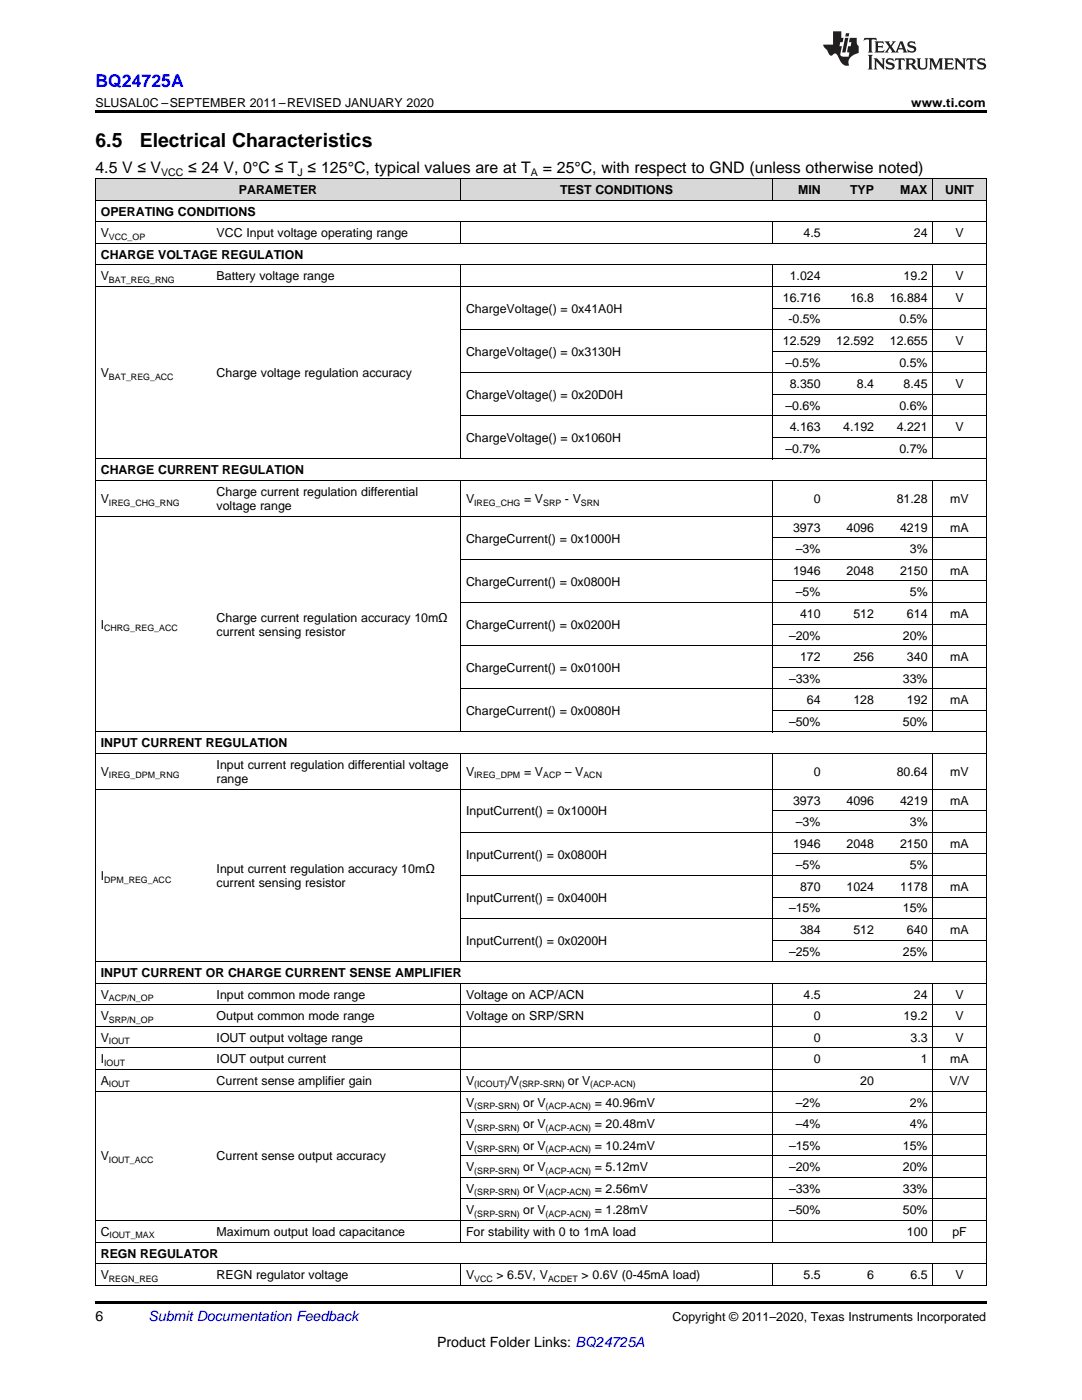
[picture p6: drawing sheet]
<svg xmlns="http://www.w3.org/2000/svg" width="216mm" height="279mm" viewBox="0 0 216 279" stroke-linecap="round" stroke-linejoin="round" font-family="sans-serif">
<defs><g id="words">
<g font-size="3.9">
<text x="19" y="29.3">6.5</text>
<text x="27.9" y="29.3">Electrical Characteristics</text>
</g>
<text font-size="3.5" fill="#00f" x="19" y="17.3">BQ24725A</text>
<g font-size="3.2">
<text x="19" y="34.4">4.5 V ≤ V</text>
<text x="37.5" y="34.4">≤ 24 V, 0°C ≤ T ≤ 125°C, typical values are at T</text>
<text x="108.3" y="34.4">= 25°C, with respect to GND (unless otherwise noted)</text>
</g>
<g font-size="2.8">
<text x="19" y="263.6">6</text>
<text x="87.2" y="268.9">Product Folder Links: BQ24725A</text>
</g>
<text font-size="2.8" fill="#0000c8" x="29.6" y="263.6">Submit Documentation Feedback</text>
<g font-size="2.5">
<text x="19" y="21.4">SLUSAL0C –SEPTEMBER 2011–REVISED JANUARY 2020</text>
<text x="181.8" y="21.4">www.ti.com</text>
<text x="47.7" y="38.7">PARAMETER</text>
<text x="111.8" y="38.7">TEST CONDITIONS</text>
<text x="159.2" y="38.7">MIN</text>
<text x="169.6" y="38.7">TYP</text>
<text x="179.6" y="38.7">MAX</text>
<text x="188.6" y="38.7">UNIT</text>
<text x="20.1" y="43">OPERATING CONDITIONS</text>
<text x="20.1" y="47.3">V</text>
<text x="43.2" y="47.3">VCC Input voltage operating range</text>
<text x="160.3" y="47.3">4.5</text>
<text x="182.4" y="47.3">24</text>
<text x="190.6" y="47.3">V</text>
<text x="20.1" y="51.6">CHARGE VOLTAGE REGULATION</text>
<text x="20.1" y="56">V</text>
<text x="43.2" y="56">Battery voltage range</text>
<text x="157.6" y="56">1.024</text>
<text x="180.3" y="56">19.2</text>
<text x="190.6" y="56">V</text>
<text x="93" y="62.4">ChargeVoltage() = 0x41A0H</text>
<text x="156.2" y="60.3">16.716</text>
<text x="157.3" y="64.6">-0.5%</text>
<text x="169.6" y="60.3">16.8</text>
<text x="177.6" y="60.3">16.884</text>
<text x="179.5" y="64.6">0.5%</text>
<text x="190.6" y="60.3">V</text>
<text x="93" y="71">ChargeVoltage() = 0x3130H</text>
<text x="156.2" y="68.9">12.529</text>
<text x="166.9" y="68.9">12.592</text>
<text x="177.6" y="68.9">12.655</text>
<text x="190.6" y="68.9">V</text>
<text x="20.1" y="75.3">V</text>
<text x="43.2" y="75.3">Charge voltage regulation accuracy</text>
<text x="156.7" y="73.2">–0.5%</text>
<text x="157.6" y="77.5">8.350</text>
<text x="171" y="77.5">8.4</text>
<text x="179.5" y="73.2">0.5%</text>
<text x="180.3" y="77.5">8.45</text>
<text x="190.6" y="77.5">V</text>
<text x="93" y="79.6">ChargeVoltage() = 0x20D0H</text>
<text x="156.7" y="81.8">–0.6%</text>
<text x="179.5" y="81.8">0.6%</text>
<text x="93" y="88.2">ChargeVoltage() = 0x1060H</text>
<text x="157.6" y="86.1">4.163</text>
<text x="168.2" y="86.1">4.192</text>
<text x="178.9" y="86.1">4.221</text>
<text x="190.6" y="86.1">V</text>
<text x="20.1" y="94.7">CHARGE CURRENT REGULATION</text>
<text x="156.7" y="90.4">–0.7%</text>
<text x="179.5" y="90.4">0.7%</text>
<text x="20.1" y="100.4">V</text>
<text x="43.2" y="99">Charge current regulation differential</text>
<text x="43.2" y="101.8">voltage range</text>
<text x="93" y="100.4">V</text>
<text x="104.6" y="100.4">= V</text>
<text x="112.7" y="100.4">- V</text>
<text x="162.4" y="100.4">0</text>
<text x="178.9" y="100.4">81.28</text>
<text x="189.6" y="100.4">mV</text>
<text x="158.3" y="106.1">3973</text>
<text x="168.9" y="106.1">4096</text>
<text x="179.6" y="106.1">4219</text>
<text x="189.6" y="106.1">mA</text>
<text x="93" y="108.3">ChargeCurrent() = 0x1000H</text>
<text x="158.8" y="110.4">–3%</text>
<text x="181.5" y="110.4">3%</text>
<text x="93" y="116.9">ChargeCurrent() = 0x0800H</text>
<text x="158.3" y="114.7">1946</text>
<text x="158.8" y="119">–5%</text>
<text x="168.9" y="114.7">2048</text>
<text x="179.6" y="114.7">2150</text>
<text x="181.5" y="119">5%</text>
<text x="189.6" y="114.7">mA</text>
<text x="20.1" y="125.5">I</text>
<text x="43.2" y="124.1">Charge current regulation accuracy 10mΩ</text>
<text x="93" y="125.5">ChargeCurrent() = 0x0200H</text>
<text x="159.6" y="123.3">410</text>
<text x="170.3" y="123.3">512</text>
<text x="181" y="123.3">614</text>
<text x="189.6" y="123.3">mA</text>
<text x="43.2" y="126.9">current sensing resistor</text>
<text x="157.4" y="127.6">–20%</text>
<text x="159.6" y="131.9">172</text>
<text x="170.3" y="131.9">256</text>
<text x="180.2" y="127.6">20%</text>
<text x="181" y="131.9">340</text>
<text x="189.6" y="131.9">mA</text>
<text x="93" y="134.1">ChargeCurrent() = 0x0100H</text>
<text x="157.4" y="136.2">–33%</text>
<text x="180.2" y="136.2">33%</text>
<text x="93" y="142.7">ChargeCurrent() = 0x0080H</text>
<text x="161" y="140.5">64</text>
<text x="170.3" y="140.5">128</text>
<text x="181" y="140.5">192</text>
<text x="189.6" y="140.5">mA</text>
<text x="20.1" y="149.2">INPUT CURRENT REGULATION</text>
<text x="157.4" y="144.9">–50%</text>
<text x="180.2" y="144.9">50%</text>
<text x="20.1" y="154.9">V</text>
<text x="43.2" y="153.5">Input current regulation differential voltage</text>
<text x="93" y="154.9">V</text>
<text x="104.6" y="154.9">= V</text>
<text x="112.7" y="154.9">– V</text>
<text x="162.4" y="154.9">0</text>
<text x="178.9" y="154.9">80.64</text>
<text x="189.6" y="154.9">mV</text>
<text x="43.2" y="156.3">range</text>
<text x="158.3" y="160.6">3973</text>
<text x="168.9" y="160.6">4096</text>
<text x="179.6" y="160.6">4219</text>
<text x="189.6" y="160.6">mA</text>
<text x="93" y="162.7">InputCurrent() = 0x1000H</text>
<text x="158.8" y="164.9">–3%</text>
<text x="181.5" y="164.9">3%</text>
<text x="93" y="171.3">InputCurrent() = 0x0800H</text>
<text x="158.3" y="169.2">1946</text>
<text x="158.8" y="173.5">–5%</text>
<text x="168.9" y="169.2">2048</text>
<text x="179.6" y="169.2">2150</text>
<text x="181.5" y="173.5">5%</text>
<text x="189.6" y="169.2">mA</text>
<text x="20.1" y="175.6">I</text>
<text x="43.2" y="174.2">Input current regulation accuracy 10mΩ</text>
<text x="43.2" y="177.1">current sensing resistor</text>
<text x="93" y="180">InputCurrent() = 0x0400H</text>
<text x="159.6" y="177.8">870</text>
<text x="168.9" y="177.8">1024</text>
<text x="179.6" y="177.8">1178</text>
<text x="189.6" y="177.8">mA</text>
<text x="157.4" y="182.1">–15%</text>
<text x="180.2" y="182.1">15%</text>
<text x="93" y="188.6">InputCurrent() = 0x0200H</text>
<text x="157.4" y="190.7">–25%</text>
<text x="159.6" y="186.4">384</text>
<text x="170.3" y="186.4">512</text>
<text x="180.2" y="190.7">25%</text>
<text x="181" y="186.4">640</text>
<text x="189.6" y="186.4">mA</text>
<text x="20.1" y="195">INPUT CURRENT OR CHARGE CURRENT SENSE AMPLIFIER</text>
<text x="20.1" y="199.3">V</text>
<text x="20.1" y="203.6">V</text>
<text x="43.2" y="199.3">Input common mode range</text>
<text x="43.2" y="203.6">Output common mode range</text>
<text x="93" y="199.3">Voltage on ACP/ACN</text>
<text x="93" y="203.6">Voltage on SRP/SRN</text>
<text x="160.3" y="199.3">4.5</text>
<text x="162.4" y="203.6">0</text>
<text x="180.3" y="203.6">19.2</text>
<text x="182.4" y="199.3">24</text>
<text x="190.6" y="199.3">V</text>
<text x="190.6" y="203.6">V</text>
<text x="20.1" y="207.9">V</text>
<text x="43.2" y="207.9">IOUT output voltage range</text>
<text x="162.4" y="207.9">0</text>
<text x="181.7" y="207.9">3.3</text>
<text x="190.6" y="207.9">V</text>
<text x="20.1" y="212.2">I</text>
<text x="43.2" y="212.2">IOUT output current</text>
<text x="162.4" y="212.2">0</text>
<text x="183.7" y="212.2">1</text>
<text x="189.6" y="212.2">mA</text>
<text x="20.1" y="216.5">A</text>
<text x="43.2" y="216.5">Current sense amplifier gain</text>
<text x="93" y="216.5">V</text>
<text x="93" y="220.8">V</text>
<text x="101.3" y="216.5">/V</text>
<text x="104.4" y="220.8">or V</text>
<text x="113.3" y="216.5">or V</text>
<text x="118.7" y="220.8">= 40.96mV</text>
<text x="158.8" y="220.8">–2%</text>
<text x="171.7" y="216.5">20</text>
<text x="181.5" y="220.8">2%</text>
<text x="189.5" y="216.5">V/V</text>
<text x="93" y="225.1">V</text>
<text x="104.4" y="225.1">or V</text>
<text x="118.7" y="225.1">= 20.48mV</text>
<text x="158.8" y="225.1">–4%</text>
<text x="181.5" y="225.1">4%</text>
<text x="20.1" y="231.6">V</text>
<text x="43.2" y="231.6">Current sense output accuracy</text>
<text x="93" y="229.4">V</text>
<text x="93" y="233.8">V</text>
<text x="104.4" y="229.4">or V</text>
<text x="104.4" y="233.8">or V</text>
<text x="118.7" y="229.4">= 10.24mV</text>
<text x="118.7" y="233.8">= 5.12mV</text>
<text x="157.4" y="229.4">–15%</text>
<text x="157.4" y="233.8">–20%</text>
<text x="180.2" y="229.4">15%</text>
<text x="180.2" y="233.8">20%</text>
<text x="93" y="238.1">V</text>
<text x="104.4" y="238.1">or V</text>
<text x="118.7" y="238.1">= 2.56mV</text>
<text x="157.4" y="238.1">–33%</text>
<text x="180.2" y="238.1">33%</text>
<text x="93" y="242.4">V</text>
<text x="104.4" y="242.4">or V</text>
<text x="118.7" y="242.4">= 1.28mV</text>
<text x="157.4" y="242.4">–50%</text>
<text x="180.2" y="242.4">50%</text>
<text x="20.1" y="246.7">C</text>
<text x="20.1" y="251">REGN REGULATOR</text>
<text x="43.2" y="246.7">Maximum output load capacitance</text>
<text x="93" y="246.7">For stability with 0 to 1mA load</text>
<text x="181" y="246.7">100</text>
<text x="190" y="246.7">pF</text>
<text x="20.1" y="255.3">V</text>
<text x="43.2" y="255.3">REGN regulator voltage</text>
<text x="93" y="255.3">V</text>
<text x="99.1" y="255.3">&gt; 6.5V, V</text>
<text x="116.1" y="255.3">&gt; 0.6V (0-45mA load)</text>
<text x="160.3" y="255.3">5.5</text>
<text x="173" y="255.3">6</text>
<text x="181.7" y="255.3">6.5</text>
<text x="190.6" y="255.3">V</text>
<text x="134.2" y="263.6">Copyright © 2011–2020, Texas Instruments Incorporated</text>
</g>
<g font-size="2.1">
<text x="32.2" y="35.1">VCC</text>
<text x="59.4" y="35.1">J</text>
<text x="105.9" y="35.1">A</text>
</g>
<g font-size="1.8">
<text x="21.7" y="47.8">VCC_OP</text>
<text x="21.7" y="56.4">BAT_REG_RNG</text>
<text x="21.7" y="75.8">BAT_REG_ACC</text>
<text x="21.7" y="100.9">IREG_CHG_RNG</text>
<text x="94.6" y="100.9">IREG_CHG</text>
<text x="108.4" y="100.9">SRP</text>
<text x="115.9" y="100.9">SRN</text>
<text x="20.8" y="126">CHRG_REG_ACC</text>
<text x="21.7" y="155.4">IREG_DPM_RNG</text>
<text x="94.6" y="155.4">IREG_DPM</text>
<text x="108.4" y="155.4">ACP</text>
<text x="116.4" y="155.4">ACN</text>
<text x="20.8" y="176.1">DPM_REG_ACC</text>
<text x="21.7" y="199.8">ACP/N_OP</text>
<text x="21.7" y="204.1">SRP/N_OP</text>
<text x="21.7" y="208.4">IOUT</text>
<text x="20.8" y="212.7">IOUT</text>
<text x="21.7" y="217">IOUT</text>
<text x="94.6" y="217">(ICOUT)</text>
<text x="94.6" y="221.3">(SRP-SRN)</text>
<text x="103.6" y="217">(SRP-SRN)</text>
<text x="108.9" y="221.3">(ACP-ACN)</text>
<text x="117.8" y="217">(ACP-ACN)</text>
<text x="94.6" y="225.6">(SRP-SRN)</text>
<text x="108.9" y="225.6">(ACP-ACN)</text>
<text x="21.7" y="232.1">IOUT_ACC</text>
<text x="94.6" y="229.9">(SRP-SRN)</text>
<text x="108.9" y="229.9">(ACP-ACN)</text>
<text x="94.6" y="234.2">(SRP-SRN)</text>
<text x="94.6" y="238.5">(SRP-SRN)</text>
<text x="108.9" y="234.2">(ACP-ACN)</text>
<text x="108.9" y="238.5">(ACP-ACN)</text>
<text x="94.6" y="242.9">(SRP-SRN)</text>
<text x="108.9" y="242.9">(ACP-ACN)</text>
<text x="21.9" y="247.2">IOUT_MAX</text>
<text x="21.7" y="255.8">REGN_REG</text>
<text x="94.6" y="255.8">VCC</text>
<text x="109.4" y="255.8">ACDET</text>
</g>
</g></defs>
<g fill="#d8d8d8">
<path d="M19 35.7h23.2v4.3h-23.2z"/>
<path d="M42.2 35.7h49.7v4.3h-49.7z"/>
<path d="M91.9 35.7h62.3v4.3h-62.3z"/>
<path d="M154.2 35.7h10.6v4.3h-10.6z"/>
<path d="M164.8 35.7h10.7v4.3h-10.7z"/>
<path d="M175.5 35.7h10.7v4.3h-10.7z"/>
<path d="M186.2 35.7h10.6v4.3h-10.6z"/>
</g>
<path d="M19 22h177.8v.5h-177.8zM19 259.7h177.8v.5h-177.8z" fill="#000"/>
<g fill="none" stroke="#000" stroke-width=".2">
<path d="M19 35.6l177.8 .1v220.8M19 40h177.8M19.1 35.7v220.8M91.9 35.7v4.3M154.1 35.7v4.3M186.1 35.7v4.3M19 57.2h177.8M19 52.9h177.8M19 48.6h177.8M19 44.3h177.8M91.9 44.3v4.3M91.9 52.9v38.8"/>
<path d="M154.1 44.3v4.3M154.1 52.9v38.8M186.1 44.3v4.3M186.1 52.9v38.8M91.9 74.4h104.9M91.9 65.8h104.9M154.2 78.7h42.6M154.2 70.1h42.6M154.2 61.5h42.6M19 95.9h177.8M19 91.6h177.8M91.9 95.9v50.2"/>
<path d="M91.9 83h104.9M154.1 95.9v50.2M154.2 87.3h42.6M186.1 95.9v50.2M19 103h177.8M91.9 111.6h104.9M154.2 115.9h42.6M154.2 107.3h42.6M91.9 137.5h104.9M91.9 128.9h104.9M91.9 120.2h104.9M154.2 133.2h42.6"/>
<path d="M154.2 124.5h42.6M19 157.5h177.8M19 150.4h177.8M19 146.1h177.8M91.9 150.4v41.6M154.1 150.4v41.6M154.2 141.8h42.6M186.1 150.4v41.6M91.9 174.7h104.9M91.9 166.1h104.9M154.2 179h42.6M154.2 170.4h42.6"/>
<path d="M154.2 161.8h42.6M19 196.2h177.8M19 191.9h177.8M91.9 196.3v51.6M91.9 183.3h104.9M154.1 196.3v51.6M154.2 187.6h42.6M186.1 196.3v51.6M19 217.8h177.8M19 213.4h177.8M19 209.1h177.8M19 204.8h177.8"/>
<path d="M19 200.5h177.8M91.9 239.3h104.9M91.9 235h104.9M91.9 230.7h104.9M91.9 226.4h104.9M91.9 222.1h104.9M19 256.5h177.8M19 252.2h177.8M19 247.9h177.8M19 243.6h177.8M91.9 252.2v4.3M154.1 252.2v4.3"/>
<path d="M186.1 252.2v4.3"/>
</g>
<g fill="#231f20">
<path d="M172.5 7.6l-.1 .5 .4-.2h.6v.1v2.1l-.2 .4h.9l-.2-.4v-2.1l.1-.1h.5l.5 .2-.2-.5zM174.5 8.3l.2 .3v1.5l-.2 .4h1.8l.2-.6a1.04 1.04 0 0 1-1.3 .2v-.7h.6l.3 .2v-.6l-.3 .2h-.6v-.6l.8-.1 .4 .3-.2-.5zM176.5 8.3l.9 1.1-.9 1.1h.8l-.2-.2 .4-.7 .5 .7-.2 .2h1.5l-.2-.2 .2-.4h.9l.1 .4-.2 .2h1l-.3-.3-.7-1.9h-.5l-.9 2-.8-1 .9-1h-.8l.1 .3-.4 .5-.3-.6 .1-.2zM179.7 8.6l.4 1h-.7zM181.3 8.4a.63 .63 0 0 0-.2 .7 .63 .63 0 0 0 .6 .4l.6 .2 .1 .2a.75 .75 0 0 1-.7 .4 .75 .75 0 0 1-.6-.5l.1 .7 .1-.1a1.11 1.11 0 0 0 1.5-.6 1.13 1.13 0 0 0-1.2-.8l-.1-.4a1.04 1.04 0 0 1 1.2 .2l-.2-.5-.2 .1-.4-.2zM173.2 10.9l.2 .4v2.2l-.2 .4h1l-.3-.4v-2.2l.3-.4zM174.3 11.6l.3 .4v1.5l-.3 .4h.8l-.2-.4v-1.3l1.5 1.7v-1.9l.2-.4h-.7l.2 .4v.9l-1.1-1.3zM177 11.8a.62 .62 0 0 0-.2 .7 .62 .62 0 0 0 .6 .4l.6 .1 .1 .3a.76 .76 0 0 1-.7 .3 .76 .76 0 0 1-.7-.4l.2 .7 .1-.1a1.11 1.11 0 0 0 1.5-.6 1.13 1.13 0 0 0-1.2-.8l-.1-.4a1.04 1.04 0 0 1 1.2 .2l-.2-.6-.2 .1-.5-.1zM178.7 11.6l-.2 .6a.61 .61 0 0 1 .8-.3v1.6l-.2 .4h.9l-.2-.4v-1.6a.63 .63 0 0 1 .7 .3l-.1-.6zM180.6 11.6l.3 .4v1.5l-.3 .4h1l-.2-.2-.1-.8 .6 .2a.76 .76 0 0 0 1.2 .7l-1-1a.58 .58 0 0 0 .6-.5 .58 .58 0 0 0-.5-.6zM181.4 11.9h.1a.45 .45 0 0 1 .5 .1 .45 .45 0 0 1 .1 .5l-.8 .2zM182.9 11.6l.2 .2a2.17 2.17 0 0 0 .3 1.9 .99 .99 0 0 0 1.6-.6v-1.1l.2-.4h-.7l.2 .2a1.92 1.92 0 0 1-.2 1.8 .6 .6 0 0 1-.9-.5v-1.1l.2-.4zM185.4 11.6l.2 .4v1.5l-.2 .4h.7l-.2-.4v-1.4l.8 1.8 .8-1.8v1.4l-.2 .4h.9l-.2-.4v-1.5l.2-.4h-.8l-.6 1.5-.6-1.5zM188.4 11.6l.2 .4v1.5l-.2 .4h1.8l.1-.6a1.04 1.04 0 0 1-1.2 .1v-.6h.5l.4 .2v-.6l-.4 .2h-.5v-.7h.8l.3 .3-.1-.6zM190.5 11.6l.2 .4v1.5l-.2 .4h.7l-.2-.4v-1.3l1.5 1.7v-1.9l.2-.4h-.7l.2 .4v.9l-1.1-1.3zM192.9 11.6l-.1 .6a.61 .61 0 0 1 .7-.3l.1 1.6-.3 .4h1l-.3-.4 .1-1.6a.63 .63 0 0 1 .7 .3l-.1-.6zM195.2 11.8a.62 .62 0 0 0-.2 .7 .62 .62 0 0 0 .6 .4l.6 .1 .1 .3a.76 .76 0 0 1-.7 .3 .76 .76 0 0 1-.6-.4l.1 .7 .1-.1a1.11 1.11 0 0 0 1.6-.6 1.13 1.13 0 0 0-1.3-.8l-.1-.4a1.04 1.04 0 0 1 1.2 .2l-.1-.6-.2 .1-.5-.1z"/>
<path d="M166.2 6.3v2.6h-1.9v.4l.8 .9a.91 .91 0 0 0 1 .8 .56 .56 0 0 1 .5-.3 .56 .56 0 0 1 .5 .3l.4 .8a1.53 1.53 0 0 0 1.9 1.2 1.54 1.54 0 0 1 1-2.1l.9-.3v-1.4a1.52 1.52 0 0 1-.4-1.6h-1.3l-.2 .8h.5l-.2 .8h-.5l-.1 1v.2l.4 .1-.2 .8a1.93 1.93 0 0 1-1.6-.3l.3-1.8h-.5l.2-.8h.4l.2-.8h-.4v-1.3zM168.6 7.6l-.6 2.9h.7l.6-2.9zM168.8 6.6l-.1 .7h.6l.2-.7z"/>
</g>
<use href="#words"/>
</svg>
